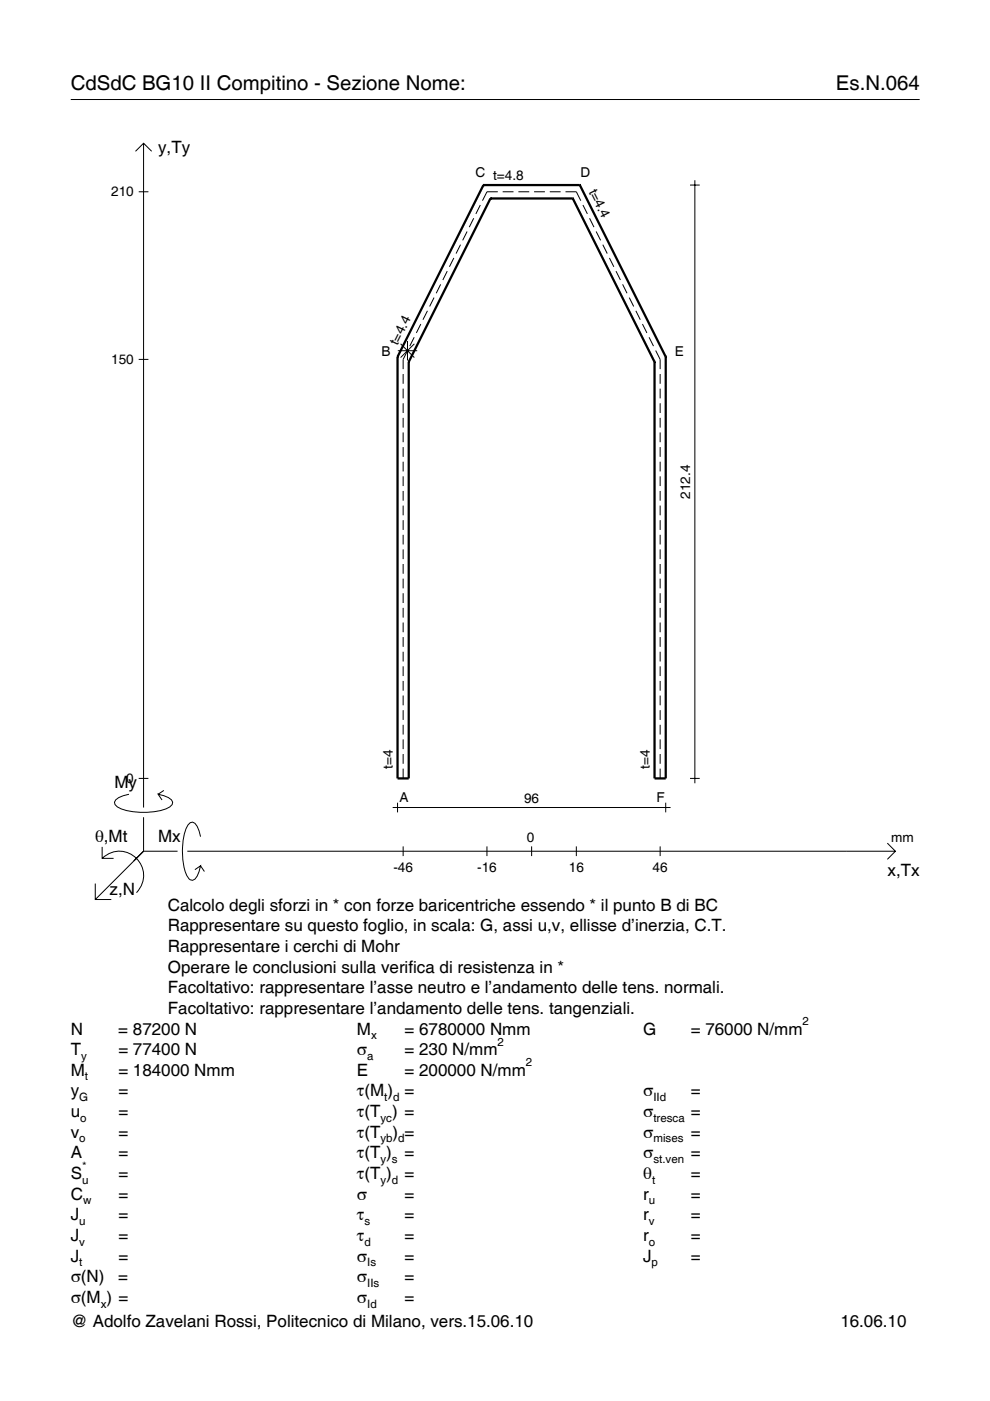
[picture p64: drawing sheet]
<svg xmlns="http://www.w3.org/2000/svg" width="210mm" height="297mm" viewBox="0 0 210 297" stroke-linecap="round" stroke-linejoin="round" font-family="sans-serif">
<defs><g id="words">
<g font-size="4.3">
<text x="15" y="19">CdSdC BG10 II Compitino - Sezione Nome:</text>
<text x="177.2" y="19">Es.N.064</text>
</g>
<g font-size="3.6">
<text x="33.5" y="32.4">y,Ty</text>
<text x="24.3" y="167.1">My</text>
<text x="20.1" y="178.4">θ,Mt</text>
<text x="33.5" y="178.4">Mx</text>
<text x="188.2" y="185.6">x,Tx</text>
<text x="23.2" y="189.7">z,N</text>
<text x="35.6" y="193.1">Calcolo degli sforzi in * con forze baricentriche essendo * il punto B di BC</text>
<text x="35.6" y="197.5">Rappresentare su questo foglio, in scala: G, assi u,v, ellisse d’inerzia, C.T.</text>
<text x="35.6" y="201.8">Rappresentare i cerchi di Mohr</text>
<text x="35.6" y="206.2">Operare le conclusioni sulla verifica di resistenza in *</text>
<text x="35.6" y="210.6">Facoltativo: rappresentare l’asse neutro e l’andamento delle tens. normali.</text>
<text x="35.6" y="215">Facoltativo: rappresentare l’andamento delle tens. tangenziali.</text>
<text x="15" y="219.3">N</text>
<text x="25.1" y="219.3">= 87200 N</text>
<text x="75.7" y="219.3">M</text>
<text x="85.8" y="219.3">= 6780000 Nmm</text>
<text x="136.4" y="219.3">G</text>
<text x="146.5" y="219.3">= 76000 N/mm</text>
<text x="15" y="223.7">T</text>
<text x="25.1" y="223.7">= 77400 N</text>
<text x="75.7" y="223.7">σ</text>
<text x="85.8" y="223.7">= 230 N/mm</text>
<text x="15" y="232.5">y</text>
<text x="15" y="228.1">M</text>
<text x="25.1" y="232.5">=</text>
<text x="25.1" y="228.1">= 184000 Nmm</text>
<text x="75.7" y="232.5">τ(M ) =</text>
<text x="75.7" y="228.1">E</text>
<text x="85.8" y="228.1">= 200000 N/mm</text>
<text x="136.4" y="232.5">σ</text>
<text x="146.5" y="232.5">=</text>
<text x="15" y="236.8">u</text>
<text x="25.1" y="236.8">=</text>
<text x="75.7" y="236.8">τ(T ) =</text>
<text x="136.4" y="236.8">σ</text>
<text x="146.5" y="236.8">=</text>
<text x="15" y="241.2">v</text>
<text x="15" y="245.6">A</text>
<text x="25.1" y="241.2">=</text>
<text x="25.1" y="245.6">=</text>
<text x="75.7" y="245.6">τ(T )</text>
<text x="75.7" y="241.2">τ(T</text>
<text x="83.3" y="241.2">) =</text>
<text x="85.8" y="245.6">=</text>
<text x="136.4" y="241.2">σ</text>
<text x="136.4" y="245.6">σ</text>
<text x="146.5" y="241.2">=</text>
<text x="146.5" y="245.6">=</text>
<text x="15" y="250">S</text>
<text x="25.1" y="250">=</text>
<text x="75.7" y="250">τ(T )</text>
<text x="85.8" y="250">=</text>
<text x="136.4" y="250">θ</text>
<text x="146.5" y="250">=</text>
<text x="15" y="254.3">C</text>
<text x="25.1" y="254.3">=</text>
<text x="75.7" y="254.3">σ</text>
<text x="85.8" y="254.3">=</text>
<text x="136.4" y="254.3">r</text>
<text x="146.5" y="254.3">=</text>
<text x="15" y="258.7">J</text>
<text x="15" y="263.1">J</text>
<text x="25.1" y="263.1">=</text>
<text x="25.1" y="258.7">=</text>
<text x="75.7" y="258.7">τ</text>
<text x="75.7" y="263.1">τ</text>
<text x="85.8" y="258.7">=</text>
<text x="85.8" y="263.1">=</text>
<text x="136.4" y="258.7">r</text>
<text x="136.4" y="263.1">r</text>
<text x="146.5" y="258.7">=</text>
<text x="146.5" y="263.1">=</text>
<text x="15" y="267.5">J</text>
<text x="25.1" y="267.5">=</text>
<text x="75.7" y="267.5">σ</text>
<text x="85.8" y="267.5">=</text>
<text x="136.4" y="267.5">J</text>
<text x="146.5" y="267.5">=</text>
<text x="15" y="271.8">σ(N)</text>
<text x="25.1" y="271.8">=</text>
<text x="75.7" y="271.8">σ</text>
<text x="85.8" y="271.8">=</text>
<text x="15" y="276.2">σ(M ) =</text>
<text x="15" y="281.4">@ Adolfo Zavelani Rossi, Politecnico di Milano, vers.15.06.10</text>
<text x="75.7" y="276.2">σ</text>
<text x="85.8" y="276.2">=</text>
<text x="178.2" y="281.4">16.06.10</text>
</g>
<g font-size="2.9">
<text x="23.6" y="41.7">210</text>
<text x="100.8" y="37.6">C t=4.8</text>
<text x="123.1" y="37.6">D</text>
<text x="124.8" y="40.6" transform="rotate(63 124.8 40.6)">t=4.4</text>
<text x="23.6" y="77.2">150</text>
<text x="80.9" y="75.5">B</text>
<text x="84.3" y="73.3" transform="rotate(-63 84.3 73.3)">t=4.4</text>
<text x="143.1" y="75.5">E</text>
<text x="146.3" y="105.7" transform="rotate(-90 146.3 105.7)">212.4</text>
<text x="26.8" y="166">0</text>
<text x="83.3" y="163" transform="rotate(-90 83.3 163)">t=4</text>
<text x="137.7" y="163" transform="rotate(-90 137.7 163)">t=4</text>
<text x="84.7" y="169.9">A</text>
<text x="111.1" y="170.2">96</text>
<text x="139.2" y="169.9">F</text>
<text x="111.7" y="178.4">0</text>
<text x="189" y="178.4">mm</text>
<text x="83.4" y="184.9">-46</text>
<text x="101.2" y="184.9">-16</text>
<text x="120.6" y="184.9">16</text>
<text x="138.4" y="184.9">46</text>
</g>
<g font-size="2.4">
<text x="78.7" y="220.3">x</text>
<text x="105.5" y="221.7">2</text>
<text x="170.2" y="217.3">2</text>
<text x="17.2" y="224.7">y</text>
<text x="77.9" y="224.7">a</text>
<text x="111.5" y="226.1">2</text>
<text x="16.8" y="233.5">G</text>
<text x="18" y="229.1">t</text>
<text x="81.5" y="233.5">t d</text>
<text x="138.5" y="233.5">IId</text>
<text x="17" y="237.8">o</text>
<text x="80.7" y="237.8">yc</text>
<text x="138.5" y="237.8">tresca</text>
<text x="16.8" y="242.2">o</text>
<text x="80.7" y="242.2">yb d</text>
<text x="138.5" y="242.2">mises</text>
<text x="17.4" y="251">u</text>
<text x="17.4" y="248">*</text>
<text x="80.7" y="246.6">y s</text>
<text x="80.7" y="251">y d</text>
<text x="138.2" y="251">t</text>
<text x="138.5" y="246.6">st.ven</text>
<text x="17.6" y="255.3">w</text>
<text x="137.6" y="255.3">u</text>
<text x="16.8" y="259.7">u</text>
<text x="77.3" y="259.7">s</text>
<text x="137.6" y="259.7">v</text>
<text x="16.8" y="268.5">t</text>
<text x="16.8" y="264.1">v</text>
<text x="77.3" y="264.1">d</text>
<text x="77.9" y="268.5">Is</text>
<text x="137.6" y="264.1">o</text>
<text x="138.2" y="268.5">p</text>
<text x="77.9" y="272.8">IIs</text>
<text x="21.4" y="277.2">x</text>
<text x="77.9" y="277.2">Id</text>
</g>
</g></defs>
<g fill="none" stroke="#000" stroke-width=".21">
<path d="M15 21.1h180M28.7 32.1l1.7-1.7 1.8 1.7M30.4 30.4v140.8M146.3 39.2h2.1M147.3 38.2v127.9M29.4 40.7h2.1M94.8 57.5l-.9 1.9M96.2 54.7l-.9 1.9M97.6 51.9l-.9 1.9M99 49.1l-.9 1.9M100.4 46.3l-.9 1.9M101.8 43.5l-.9 1.8"/>
<path d="M105.5 40.7h-2.3l-.9 1.8M106.6 40.7h2.3M109.9 40.7h2.3M113.2 40.7h2.3M116.6 40.7h2.3M119.9 40.7h2.3l.9 1.8M123.6 43.5l.9 1.8M125 46.3l.9 1.9M126.4 49.1l.9 1.9M127.8 51.9l.9 1.9M129.2 54.7l.9 1.9M130.6 57.5l.9 1.9"/>
<path d="M29.4 76.2h2.1M84.3 74.4h4.2M84.9 72.9l2.9 2.9M85.5 79.3v2.1M86.4 72.3v4.1M86.4 74.3l-.9 1.9v2.1M87.8 71.5l-.9 1.9M87.8 72.9l-2.9 2.9M89.2 68.7l-.9 1.9M90.6 65.9l-.9 1.9M92 63.1l-.9 1.9M93.4 60.3l-.9 1.9"/>
<path d="M132 60.3l.9 1.9M133.4 63.1l1 1.9M134.8 65.9l1 1.9M136.2 68.7l1 1.9M137.6 71.5l1 1.9M139 74.3l1 1.9v2.1M140 79.3v2.1M85.5 82.4v2.1M85.5 85.5v2.1M85.5 88.6v2.1M85.5 91.7v2.1M85.5 94.8v2.1"/>
<path d="M85.5 97.9v2.1M140 82.4v2.1M140 85.5v2.1M140 88.6v2.1M140 91.7v2.1M140 94.8v2.1M140 97.9v2.1M85.5 101v2.1M85.5 104.1v2.1M85.5 107.2v2.1M85.5 110.3v2.1M85.5 113.4v2"/>
<path d="M85.5 116.5v2M85.5 119.6v2M140 101v2.1M140 104.1v2.1M140 107.2v2.1M140 110.3v2.1M140 113.4v2M140 116.5v2M140 119.6v2M85.5 122.7v2M85.5 125.8v2M85.5 128.9v2"/>
<path d="M85.5 132v2M85.5 135.1v2M85.5 138.2v2M140 122.7v2M140 125.8v2M140 128.9v2M140 132v2M140 135.1v2M140 138.2v2M85.5 141.3v2M85.5 144.4v2M85.5 147.5v2"/>
<path d="M85.5 150.6v2M85.5 153.7v2M85.5 156.8v2M85.5 159.9v2M140 141.3v2M140 144.4v2M140 147.5v2M140 150.6v2M140 153.7v2M140 156.8v2M140 159.9v2M21.7 179.6v2.4h2.4"/>
<path d="M27.3 168.4a3.6 3.6 0 0 0-3 1.7l.1 .5a5.6 5.6 0 0 0 3.8 1.5 13.4 13.4 0 0 0 7.8-1l.5-.5 .1-.5a3.6 3.6 0 0 0-3.1-1.7l.8 1.2M29.4 165h2.1M30.4 173.3v7.2M34.7 167.6l-1.2 .8M42.5 177.4a3.6 3.6 0 0 0-1.7-3.1l-.5 .1a5.7 5.7 0 0 0-1.5 3.8 13.9 13.9 0 0 0 1.1 7.9l.4 .4 .5 .1a3.6 3.6 0 0 0 1.7-3l-1.2 .8M83.3 171.2h58.9M84.3 170.2v2M85.5 163v2M85.5 179.4v2.1M103.2 179.4v2.1M112.7 179.4v2.1M122.2 179.4v2.1"/>
<path d="M140 163v2M140 179.4v2.1M141.1 170.2v2M146.3 165h2.1M188.1 178.8l1.7 1.7-1.7 1.7M20.2 187.3v3.4h3.4M21.7 182a5.1 5.1 0 0 1 7.2 0 5.1 5.1 0 0 1 0 7.3M30.4 180.5l-10.2 10.2M30.4 180.5h7.2M39.7 180.5h150.1M42.5 183.6l.8 1.2"/>
</g>
<g fill="none" stroke="#000" stroke-width=".48">
<path d="M102.5 39.2h.1M102.5 39.2l-18.2 36.4M102.5 39.2h20.4M122.9 39.2h.1M122.9 39.2l18.2 36.4M104 42.1h.1M104 42.1l-17.3 34.6M104 42.1h17.4M121.4 42.1h.1M121.4 42.1l17.4 34.6M84.3 75.6h.1M84.3 75.6v89.4h2.4v-88.3"/>
<path d="M86.7 76.7h.1M138.8 76.7h.1M141.1 75.6h.1M141.1 75.6v89.4h-2.3v-88.3"/>
</g>
<use href="#words"/>
</svg>
